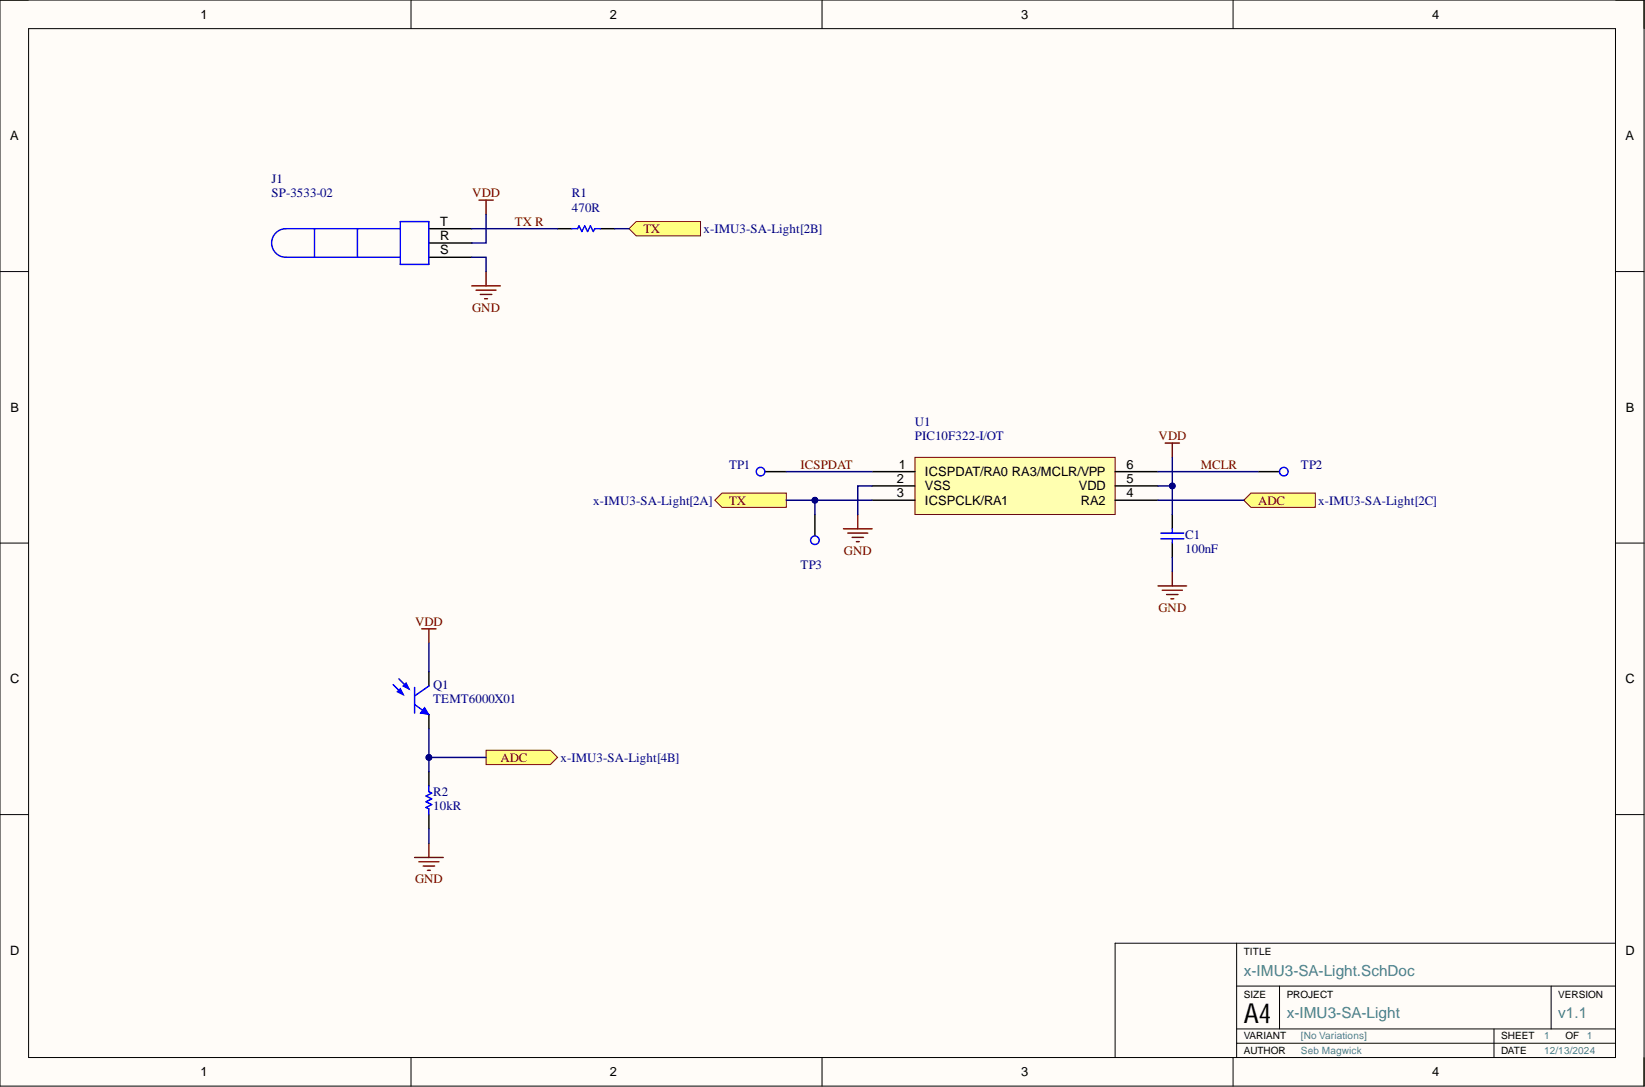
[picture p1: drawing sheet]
<svg xmlns="http://www.w3.org/2000/svg" width="292mm" height="193mm" viewBox="0 0 292 193" stroke-linecap="round" stroke-linejoin="round" font-family="sans-serif">
<defs><g id="words">
<text font-size="4.9" x="220.9" y="181.6">A4</text>
<g font-size="2.7" fill="#45818e">
<text x="220.9" y="173.2">x-IMU3-SA-Light.SchDoc</text>
<text x="228.5" y="180.8">x-IMU3-SA-Light</text>
<text x="276.7" y="180.8">v1.1</text>
</g>
<g font-size="2.3">
<text x="35.6" y="3.3">1</text>
<text x="108.3" y="3.3">2</text>
<text x="181.3" y="3.3">3</text>
<text x="254.3" y="3.3">4</text>
<text x="1.8" y="24.9">A</text>
<text x="288.6" y="24.9">A</text>
<text x="78.2" y="40.1">T</text>
<text x="78.2" y="42.6">R</text>
<text x="78.2" y="45.2">S</text>
<text x="1.9" y="73.1">B</text>
<text x="288.7" y="73.1">B</text>
<text x="159.6" y="83.2">1</text>
<text x="200" y="83.2">6</text>
<text x="159.3" y="85.8">2</text>
<text x="159.3" y="88.3">3</text>
<text x="164.2" y="84.5">ICSPDAT/RA0 RA3/MCLR/VPP</text>
<text x="164.2" y="87">VSS</text>
<text x="164.2" y="89.6">ICSPCLK/RA1</text>
<text x="191.6" y="87">VDD</text>
<text x="191.9" y="89.6">RA2</text>
<text x="200" y="88.3">4</text>
<text x="200" y="85.8">5</text>
<text x="1.8" y="121.3">C</text>
<text x="288.6" y="121.3">C</text>
<text x="1.8" y="169.5">D</text>
<text x="288.6" y="169.5">D</text>
<text x="35.6" y="191">1</text>
<text x="108.3" y="191">2</text>
<text x="181.3" y="191">3</text>
<text x="254.3" y="191">4</text>
</g>
<g font-size="2.3" fill="#000080">
<text x="48.2" y="32.5">J1</text>
<text x="48.2" y="35">SP-3533-02</text>
<text x="101.5" y="35">R1</text>
<text x="101.5" y="37.6">470R</text>
<text x="124.9" y="41.4">x-IMU3-SA-Light[2B]</text>
<text x="162.5" y="75.6">U1</text>
<text x="129.5" y="83.2">TP1</text>
<text x="162.5" y="78.1">PIC10F322-I/OT</text>
<text x="231" y="83.2">TP2</text>
<text x="105.4" y="89.6">x-IMU3-SA-Light[2A]</text>
<text x="234.1" y="89.6">x-IMU3-SA-Light[2C]</text>
<text x="210.4" y="95.7">C1</text>
<text x="142.2" y="101">TP3</text>
<text x="210.4" y="98.2">100nF</text>
<text x="76.9" y="122.3">Q1</text>
<text x="76.9" y="124.8">TEMT6000X01</text>
<text x="99.5" y="135.2">x-IMU3-SA-Light[4B]</text>
<text x="76.9" y="141.3">R2</text>
<text x="76.9" y="143.9">10kR</text>
</g>
<g font-size="2.3" fill="#800000">
<text x="83.9" y="35">VDD</text>
<text x="91.4" y="40.1">TX R</text>
<text x="114.2" y="41.4">TX</text>
<text x="83.9" y="55.3">GND</text>
<text x="142.2" y="83.2">ICSPDAT</text>
<text x="205.7" y="78.1">VDD</text>
<text x="213.2" y="83.2">MCLR</text>
<text x="129.5" y="89.6">TX</text>
<text x="223.4" y="89.6">ADC</text>
<text x="149.9" y="98.4">GND</text>
<text x="73.7" y="111.1">VDD</text>
<text x="205.7" y="108.6">GND</text>
<text x="88.9" y="135.2">ADC</text>
<text x="73.7" y="156.8">GND</text>
</g>
<g font-size="1.8">
<text x="220.9" y="169.6">TITLE</text>
<text x="220.9" y="177.2">SIZE</text>
<text x="228.5" y="177.2">PROJECT</text>
<text x="276.7" y="177.2">VERSION</text>
<text x="220.9" y="184.5">VARIANT</text>
<text x="266.6" y="184.5">SHEET</text>
<text x="278" y="184.5">OF</text>
<text x="220.9" y="187.1">AUTHOR</text>
<text x="266.6" y="187.1">DATE</text>
</g>
<g font-size="1.8" fill="#45818e">
<text x="231" y="184.5">[No Variations]</text>
<text x="274.2" y="184.5">1</text>
<text x="281.8" y="184.5">1</text>
<text x="231" y="187.1">Seb Magwick</text>
<text x="274.2" y="187.1">12/13/2024</text>
</g>
</g></defs>
<g fill="#fffcf8">
<path d="M0 0h291.9v192.8h-291.9z" fill-rule="evenodd"/>
<path d="M5.1 5.1h281.8v182.6h-281.8z" fill-rule="evenodd"/>
</g>
<g fill="none" stroke="#000" stroke-width=".18">
<path d="M0 0h291.9v192.8h-291.9zM5.1 5.1h281.8v182.6h-281.8zM73 0v5.1M146 0v5.1M219 0v5.1M0 48.2h5.1M286.9 48.2h5M0 96.4h5.1M286.9 96.4h5M0 144.6h5.1M286.9 144.6h5M219.6 167.4v20.3"/>
<path d="M219.6 175.1h67.3M227.2 175.1v7.6M275.4 175.1v7.6M286.9 167.4h-88.9v20.3M73 187.7v5.1M146 187.7v5.1M219 187.7v5.1M219.6 182.7h67.3M219.6 185.2h67.3M265.3 182.7v5"/>
</g>
<path d="M162.5 81.2h35.5v10.1h-35.5z" fill-rule="evenodd" fill="#ffffb0"/>
<path d="M162.5 81.2h35.5v10.1h-35.5z" fill="none" stroke="#800000" stroke-width=".18"/>
<path d="M76.2 40.6h7.6M76.2 43.1h7.6M76.2 45.7h7.6M154.9 83.7h7.6M154.9 86.3h7.6M154.9 88.8h7.6M198 83.7h7.6M198 86.3h7.6M198 88.8h7.6" fill="none" stroke="#000" stroke-width=".25"/>
<path d="M71.1 39.3h5.1v7.6h-5.1zM55.8 40.6v5.1M63.5 40.6v5.1M71.1 40.6h-20.3a2.54 2.54 0 0 0-2.6 2.5 2.54 2.54 0 0 0 2.6 2.6h20.3" fill="none" stroke="#00f" stroke-width=".25"/>
<path d="M85 35.5h2.6M86.3 35.5v2.6M83.8 50.7h5.1M84.5 51.5h3.6M85.3 52.3h2M86.1 53h.5M86.3 48.2v2.5" fill="none" stroke="#800000" stroke-width=".25"/>
<path d="M111.7 40.6l1.3-1.3h11.4v2.6h-11.4z" fill-rule="evenodd" fill="#ffff80"/>
<path d="M111.7 40.6l1.3-1.3h11.4v2.6h-11.4z" fill="none" stroke="#800000" stroke-width=".18"/>
<path d="M99 40.6h2.5M106.6 40.6h2.6" fill="none" stroke="#000" stroke-width=".25"/>
<path d="M101.5 40.6h1.1l.2-.5 .5 1 .5-1 .5 1 .5-1 .6 1 .2-.5h1" fill="none" stroke="#00f" stroke-width=".25"/>
<path d="M149.8 93.9h5.1M150.5 94.6h3.6M151.3 95.4h2M152.1 96.2h.5M152.3 91.3v2.6" fill="none" stroke="#800000" stroke-width=".25"/>
<path d="M126.9 88.8l1.3-1.3h11.4v2.6h-11.4z" fill-rule="evenodd" fill="#ffff80"/>
<path d="M126.9 88.8l1.3-1.3h11.4v2.6h-11.4z" fill="none" stroke="#800000" stroke-width=".18"/>
<path d="M206.9 78.7h2.5M208.2 78.7v2.5M205.6 104h5.1M206.4 104.8h3.5M207.1 105.5h2.1M207.9 106.3h.5M208.2 101.5v2.5" fill="none" stroke="#800000" stroke-width=".25"/>
<path d="M208.2 91.3v2.6M208.2 96.4v2.5" fill="none" stroke="#000" stroke-width=".25"/>
<path d="M206.1 94.6h4.1M206.1 95.7h4.1M208.2 93.9v.7M208.2 95.7v.7" fill="none" stroke="#00f" stroke-width=".25"/>
<path d="M220.9 88.8l1.2-1.3h11.4v2.6h-11.4z" fill-rule="evenodd" fill="#ffff80"/>
<path d="M220.9 88.8l1.2-1.3h11.4v2.6h-11.4z" fill="none" stroke="#800000" stroke-width=".18"/>
<path d="M135.8 83.7h3.8M144.7 91.3v3.8M223.4 83.7h3.8M76.2 137v2.5M76.2 144.6v2.5" fill="none" stroke="#000" stroke-width=".25"/>
<g fill="none" stroke="#00f" stroke-width=".25">
<path d="M76.2 139.5v1.1l.5 .2-1.1 .5 1.1 .5-1.1 .5 1.1 .5-1.1 .5 .6 .3v1"/>
<circle cx="135.1" cy="83.7" r=".76"/>
<circle cx="144.7" cy="95.9" r=".76"/>
<circle cx="228" cy="83.7" r=".76"/>
</g>
<path d="M74.9 111.6h2.5M76.2 111.6v2.6M73.6 152.2h5.1M74.4 153h3.5M75.1 153.7h2.1M75.9 154.5h.5M76.2 149.7v2.5" fill="none" stroke="#800000" stroke-width=".25"/>
<path d="M86.3 133.2h11.4l1.3 1.3-1.3 1.2h-11.4z" fill-rule="evenodd" fill="#ffff80"/>
<path d="M86.3 133.2h11.4l1.3 1.3-1.3 1.2h-11.4z" fill="none" stroke="#800000" stroke-width=".18"/>
<path d="M76.2 119.2v2.6M76.2 126.9v2.5" fill="none" stroke="#000" stroke-width=".25"/>
<path d="M73.6 125.1l2.6 1.8M73.6 122v4.6M76.2 121.8l-2.6 1.8" fill="none" stroke="#00f" stroke-width=".25"/>
<path d="M75.4 125.6l.8 1.3-1.6-.3z" fill="#00f"/>
<path d="M75.4 125.6l.8 1.3-1.6-.3z" fill="none" stroke="#00f" stroke-width=".18"/>
<path d="M69.8 121.5l1.8 1.8M70.8 120.5l1.8 1.8" fill="none" stroke="#00f" stroke-width=".25"/>
<path d="M70.6 122.8l.5-.5 .5 1z" fill="#00f"/>
<path d="M70.6 122.8l.5-.5 .5 1z" fill="none" stroke="#00f" stroke-width=".25"/>
<path d="M71.6 121.8l.5-.5 .5 1z" fill="#00f"/>
<path d="M71.6 121.8l.5-.5 .5 1z" fill="none" stroke="#00f" stroke-width=".25"/>
<path d="M86.3 38.1v5h-2.5M83.8 45.7h2.5v2.5M109.2 40.6h2.5M154.9 86.3h-2.6v5M205.6 86.3h2.6M208.2 98.9v2.6" fill="none" stroke="#000080" stroke-width=".25"/>
<circle cx="208.2" cy="86.3" r=".51" fill="#000080"/>
<circle cx="208.2" cy="86.3" r=".51" fill="none" stroke="#000080" stroke-width=".18"/>
<path d="M144.7 88.8v2.5" fill="none" stroke="#000080" stroke-width=".25"/>
<circle cx="144.7" cy="88.8" r=".51" fill="#000080"/>
<circle cx="144.7" cy="88.8" r=".51" fill="none" stroke="#000080" stroke-width=".18"/>
<path d="M83.8 40.6h15.2M139.6 88.8h15.3M205.6 88.8h15.3M205.6 83.7h17.8" fill="none" stroke="#000080" stroke-width=".25"/>
<circle cx="144.7" cy="88.8" r=".51" fill="#000080"/>
<circle cx="144.7" cy="88.8" r=".51" fill="none" stroke="#000080" stroke-width=".18"/>
<path d="M208.2 81.2v10.1" fill="none" stroke="#000080" stroke-width=".25"/>
<circle cx="208.2" cy="86.3" r=".51" fill="#000080"/>
<circle cx="208.2" cy="86.3" r=".51" fill="none" stroke="#000080" stroke-width=".18"/>
<path d="M139.6 83.7h15.3M76.2 114.2v5M76.2 134.5h10.1M76.2 147.1v2.6" fill="none" stroke="#000080" stroke-width=".25"/>
<circle cx="76.2" cy="134.5" r=".51" fill="#000080"/>
<circle cx="76.2" cy="134.5" r=".51" fill="none" stroke="#000080" stroke-width=".18"/>
<path d="M76.2 129.4v7.6" fill="none" stroke="#000080" stroke-width=".25"/>
<circle cx="76.2" cy="134.5" r=".51" fill="#000080"/>
<circle cx="76.2" cy="134.5" r=".51" fill="none" stroke="#000080" stroke-width=".18"/>
<use href="#words"/>
</svg>
